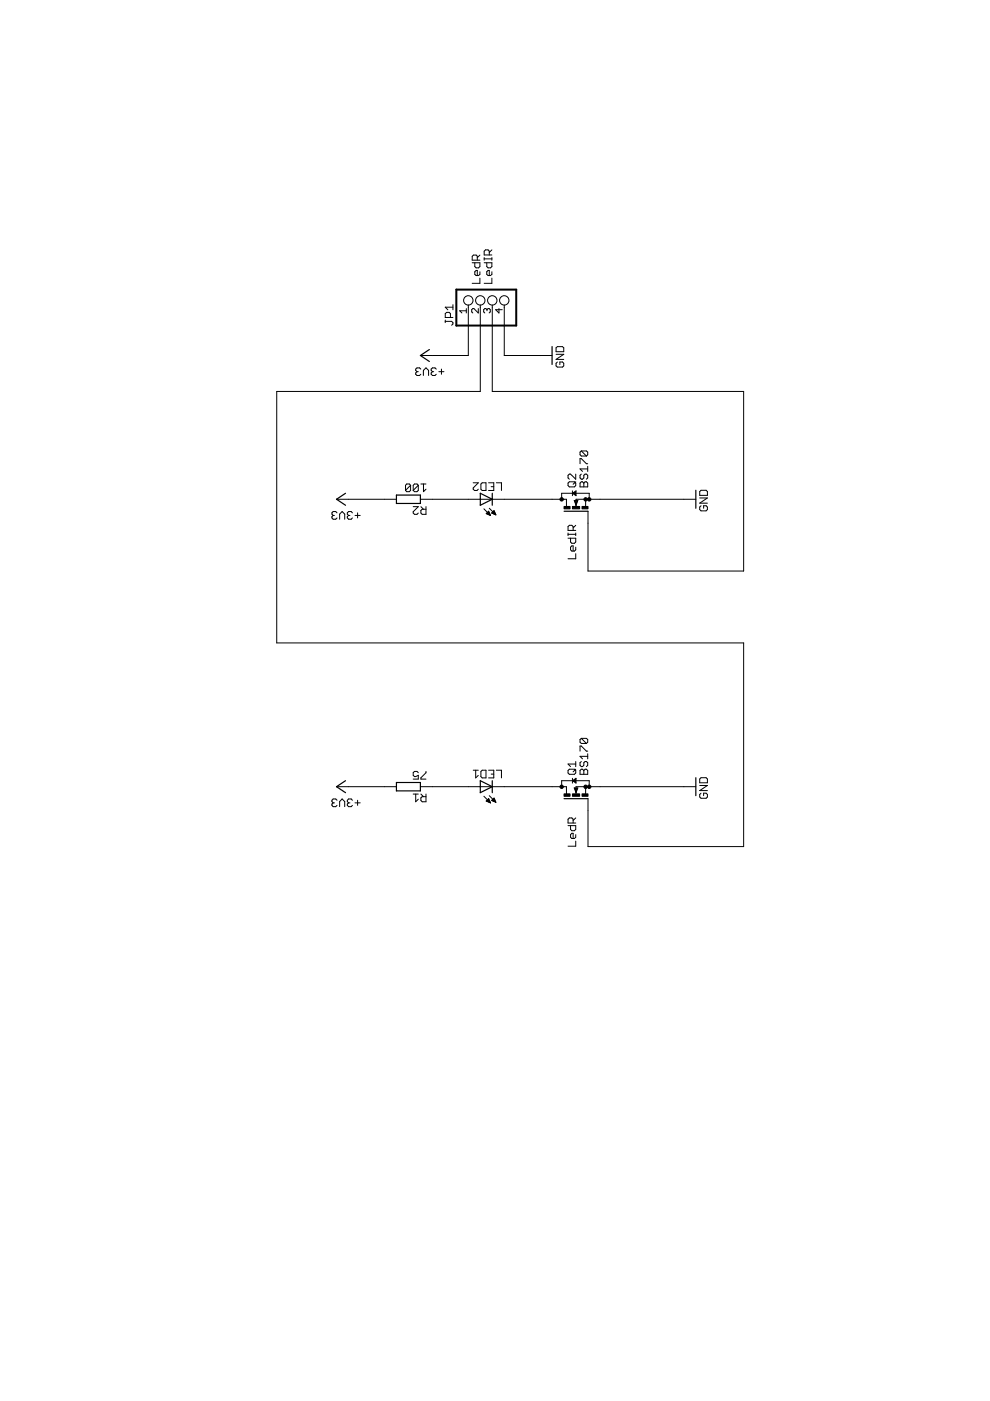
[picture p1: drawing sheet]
<svg xmlns="http://www.w3.org/2000/svg" width="210mm" height="297mm" viewBox="0 0 210 297" stroke-linecap="round" stroke-linejoin="round" font-family="sans-serif">
<g fill="none" stroke="#000" stroke-width=".21">
<path d="M100.1 55.7h1.6v.8l-.2 .3h-.6l-.2-.3v-.8M101.2 55.2v-.9l-.3-.2h-.5l-.3 .2v.9h1.6M101.7 59v1.1h-1.6M101.7 57.6v.6l-.2 .2h-.6l-.2-.2v-.6l.2-.3h.3v1.1M101.7 54.1l-.5 .5M102.7 55.7h1.6v.8l-.3 .3h-.5l-.3-.3v-.8M102.7 54.9h1.6M102.7 54.6v.6M103.7 54.1v-.8l-.2-.3h-.6l-.2 .3v.8h1.6M104.3 57.6v.6l-.3 .2h-.5l-.3-.2v-.6l.3-.3h.2v1.1M104.3 59v1.1h-1.6M104.3 54.6v.6"/>
<path d="M104.3 53l-.6 .5M88.4 78.8h.3M88.4 78.8l-.3 .3v.3l.3 .2h.6l.2-.2M89.2 78.3l-.2-.3h-.6l-.3 .3v.2l.3 .3M89.8 79.6v-1.1l.5-.5 .6 .5v1.1M91.7 78.8h.2M91.7 78.8l-.3 .3v.3l.3 .2h.5l.3-.2M92.5 78.3l-.3-.3h-.5l-.3 .3v.2l.3 .3M93 78.8h1.1M93.6 78.3v1.1M94.4 68.1h1.4l.2 .3v.3l-.2 .3M94.4 67.9v.5"/>
<path d="M95.5 67.3v-.8l-.3-.3h-.5l-.3 .3v.8h1.6M96 64.6v1.1M96 65.1h-1.6l.6 .6M98.9 65.9h-1.4l.4 .5M98.9 65.4v1M99.3 64.7v10.7h-10.2M101.4 65.4v1l-.9-1-.5 .3v.4l.2 .3M101.8 64.7v18.3h-43.1v53.3h99v43.2h-33v-10.2M103.3 65.7l-.3-.3-.4 .3v.4l.2 .3M103.3 65.7l.2-.3 .4 .3v.4l-.2 .3M103.3 65.7v.2M104.4 64.7v18.3h53.3v38.1h-33v-12.7"/>
<path d="M105.8 65.4v1l-.7-.7h1.4M106.9 64.7v10.7h10.2M117.9 73.7l.3-.2h1.1l.2 .2v.9h-1.6zM117.9 75.1h1.6l-1.6 1.1h1.6M118.2 76.8l-.3 .2v.6l.3 .2h1.1l.2-.2v-.6l-.2-.2h-.6v.5M123 98.3v-1.1h.3l1 1.1h.3M123.3 95.6l-.3 .3v.5l.3 .3h1M123.3 95.6h1l.3 .3v.5l-.3 .3M123.3 95.6l1 1.1M124.6 98.9v1M124.6 99.4h-1.6l.5 .5M70.6 109.3l-.2 .2v.3l.2 .3h.6l.3-.3"/>
<path d="M70.6 109.3h.3M71.4 105.9h12.7M71.5 108.7l-.3-.2h-.6l-.2 .2v.3l.2 .3M72 110.1v-1.1l.5-.5 .6 .5v1.1M73.9 109.3l-.3 .2v.3l.3 .3h.6l.2-.3M73.9 109.3h.3M74.7 108.7l-.2-.2h-.6l-.3 .2v.3l.3 .3M75.3 109.3h1.1M75.8 108.7v1.1M87.1 102.9l-.3-.3h-.6l-.2 .3v1.1M87.1 102.9v1.1l-.3 .2h-.6l-.2-.2M87.1 102.9l-1.1 1.1"/>
<path d="M87.6 107.4h1.1l-1.1 1.1v.3l.3 .3h.5l.3-.3M88.7 102.9v1.1l-.3 .2h-.5l-.3-.2M88.7 102.9l-.3-.3h-.5l-.3 .3v1.1M88.7 102.9l-1.1 1.1M89.1 105.9h31v1.5M89.2 102.6h1.1M89.2 107.4l.6 .6M89.8 102.6v1.6l.5-.5M90.3 107.4v1.7h-.8l-.3-.3v-.6l.3-.2h.8M100.3 102.4h1.1l-1.1 1.1v.2l.3 .3h.5l.3-.3M102 102.6l.2-.2h.8v1.6h-.8l-.2-.3zM102.6 107.9l1.4 1.4"/>
<path d="M103.1 108.9h.1M103.1 108.9l.9 .4M103.1 108.9l.5-.5 .4 .9M103.2 108.8v.1M103.4 108.6v.4M103.5 108.5v.6M103.6 102.4h1.1v1.6h-1.1M103.6 108.4v.7M103.7 108.6v.6M103.7 107.8l1.4 1.4M103.8 108.9v.3M103.9 109.2v.1"/>
<path d="M104.1 103.2h.6M104.2 108.8l.6-.5 .3 .9zM104.3 108.7v.1M104.4 108.6v.3M104.6 108.4v.5M104.7 108.3v.7M104.8 108.4v.6M104.9 108.7v.4M105.1 108.9v.2M105.2 102.4h1.1v1.6M119.1 105.9v-1.3h5.8v1.3M120.4 102.4l.3-.2h1.1l.3 .2v.6l-.3 .2h-1.1l-.3-.2z"/>
<path d="M120.4 113v.6M120.4 114.1h1.7v.8l-.3 .3h-.6l-.2-.3v-.8M120.4 113.3h1.7M121.4 104.6l.7-.5v1zM121.4 104.1v1M121.5 112.5v-.8l-.3-.3h-.5l-.3 .3v.8h1.7M121.8 106.1h.7l-.4 1zM122.1 100.5v1.1l-1.1-1.1h-.3l-.3 .3v.5l.3 .3M122.1 113v.6M122.1 116v.6l-.3 .2h-.6l-.2-.2v-.6l.2-.3h.3v1.1M122.1 117.4v1.1h-1.7M122.1 102.2l-.6 .5"/>
<path d="M122.1 111.4l-.6 .5M123 102.4l.3-.2h.2l.3 .2 .3-.2h.2l.3 .2v.8h-1.6zM123.3 100.5l-.3 .3v.5l.3 .3h.2l.3-.3v-.5l.3-.3h.2l.3 .3v.5l-.3 .3M123.8 102.4v.8M124.2 105.9v1.5M147.5 105.9h-25.4v1.5M148.4 105.6h1.6l-1.6 1.1h1.6M148.6 103.9h1.1l.3 .3v.8h-1.6v-.8zM148.6 107.2l-.2 .3v.5l.2 .3h1.1l.3-.3v-.5l-.3-.3h-.5v.6M123 159.3v-1.1h.3l1 1.1h.3M123.3 156.5l-.3 .3v.6l.3 .2h1M123.3 156.5h1l.3 .3v.6l-.3 .2"/>
<path d="M123.3 156.5l1 1.1M124.6 159.8v1.1M70.6 170.2h.3M70.6 170.2l-.2 .3v.3l.2 .2h.6l.3-.2M71.4 166.8h12.7M71.5 169.7l-.3-.3h-.6l-.2 .3v.2l.2 .3M72 171v-1.1l.5-.5 .6 .5v1.1M73.9 170.2h.3M73.9 170.2l-.3 .3v.3l.3 .2h.6l.2-.2M74.7 169.7l-.2-.3h-.6l-.3 .3v.2l.3 .3M75.3 170.2h1.1M75.8 169.7v1.1"/>
<path d="M87.6 168.4h1.1M88.1 168.4v1.6l.6-.6M88.7 163.8l-.3-.2h-.5l-.3 .2v.6l.3 .3 .8-.3v.8h-1.1M89.1 166.8h31v1.5M89.2 168.4l.6 .5M90.3 163.6v.2l-1.1 1.1v.3h1.1M90.3 168.4v1.6h-.8l-.3-.3v-.5l.3-.3h.8M100.3 163.3h1.1M100.9 163.3v1.6l.5-.5M102.2 163.3h.8v1.6h-.8l-.2-.2v-1.1zM102.6 168.8l1.4 1.4M103.1 169.8l.9 .4"/>
<path d="M103.1 169.8l.5-.5 .4 .9M103.1 169.8h.1M103.2 169.7v.2M103.4 169.6v.3M103.5 169.5v.5M103.6 163.3h1.1v1.6h-1.1M103.6 169.3v.8M103.7 169.6v.5M103.7 168.7l1.4 1.4M103.8 169.9v.3M103.9 170.2h.1M104.1 164.1h.6"/>
<path d="M104.2 169.7l.6-.5 .3 .9zM104.3 169.6v.1M104.4 169.5v.3M104.6 169.4v.4M104.7 169.3v.6M104.8 169.3v.6M104.9 169.6v.4M105.1 169.9v.2M105.2 163.3h1.1v1.6M119.1 166.8v-1.3h5.8v1.3M120.4 163.4l.3-.3h1.1l.3 .3v.5l-.3 .3h-1.1l-.3-.3zM120.4 175h1.7v.9l-.3 .2h-.6l-.2-.2v-.9"/>
<path d="M121.4 165.5l.7-.5v1zM121.4 165v1M121.5 174.5v-.8l-.3-.3h-.5l-.3 .3v.8h1.7M121.8 167h.7l-.4 1.1zM122.1 161.5v1M122.1 177v.5l-.3 .3h-.6l-.2-.3v-.5l.2-.3h.3v1.1M122.1 178.3v1.1h-1.7M122.1 163.1l-.6 .5M122.1 162h-1.7l.6 .5M122.1 173.4l-.6 .5M123 163.4l.3-.3h.2l.3 .3 .3-.3h.2l.3 .3v.8h-1.6zM123.3 161.5l-.3 .2v.6l.3 .2h.2l.3-.2v-.6l.3-.2h.2l.3 .2v.6l-.3 .2"/>
<path d="M123.8 163.4v.8M124.2 166.8v1.5M124.6 160.4h-1.6l.5 .5M147.5 166.8h-25.4v1.5M148.4 166.5h1.6l-1.6 1.1h1.6M148.6 168.2l-.2 .2v.6l.2 .2h1.1l.3-.2v-.6l-.3-.2h-.5v.5M148.6 164.9h1.1l.3 .3v.8h-1.6v-.8z"/>
<circle cx="99.3" cy="63.7" r=".99"/>
<circle cx="101.8" cy="63.7" r=".99"/>
<circle cx="104.4" cy="63.7" r=".99"/>
<circle cx="106.9" cy="63.7" r=".99"/>
</g>
<g fill="none" stroke="#000" stroke-width=".25">
<path d="M91 74.1l-1.9 1.3 1.9 1.2M117.1 73.5v3.8M73.3 104.6l-1.9 1.3 1.9 1.2M84.1 105h5v1.7h-5zM101.8 104.6l2.6 1.3-2.6 1.2zM104.4 104.6v2.5M119.6 108.4h5.1M121.6 104.6l.4-.3v.5zM122.1 106.7l-.2-.5h.5l-.3 .7M147.5 103.9v3.9M73.3 165.5l-1.9 1.3 1.9 1.3M84.1 165.9h5v1.8h-5z"/>
<path d="M101.8 165.5l2.6 1.3-2.6 1.3zM104.4 165.5v2.6M119.6 169.3h5.1M121.6 165.5l.4-.2v.5zM122.1 167.7l-.2-.5h.5l-.3 .6M147.5 164.9v3.8"/>
</g>
<g fill="#000" stroke="#000" stroke-width=".21">
<circle cx="119.1" cy="105.9" r=".36"/>
<circle cx="124.2" cy="105.9" r=".36"/>
<circle cx="124.9" cy="105.9" r=".36"/>
<circle cx="119.1" cy="166.8" r=".36"/>
<circle cx="124.2" cy="166.8" r=".36"/>
<circle cx="124.9" cy="166.8" r=".36"/>
</g>
<path d="M119.6 107.4h1.3v.5h-1.3zM121.4 107.4h1.5v.5h-1.5zM123.4 107.4h1.3v.5h-1.3zM119.6 168.3h1.3v.5h-1.3zM121.4 168.3h1.5v.5h-1.5zM123.4 168.3h1.3v.5h-1.3z" fill="#000" stroke="#000" stroke-width=".21"/>
<path d="M96.8 61.4h12.7v7.6h-12.7z" fill="none" stroke="#000" stroke-width=".42"/>
</svg>
